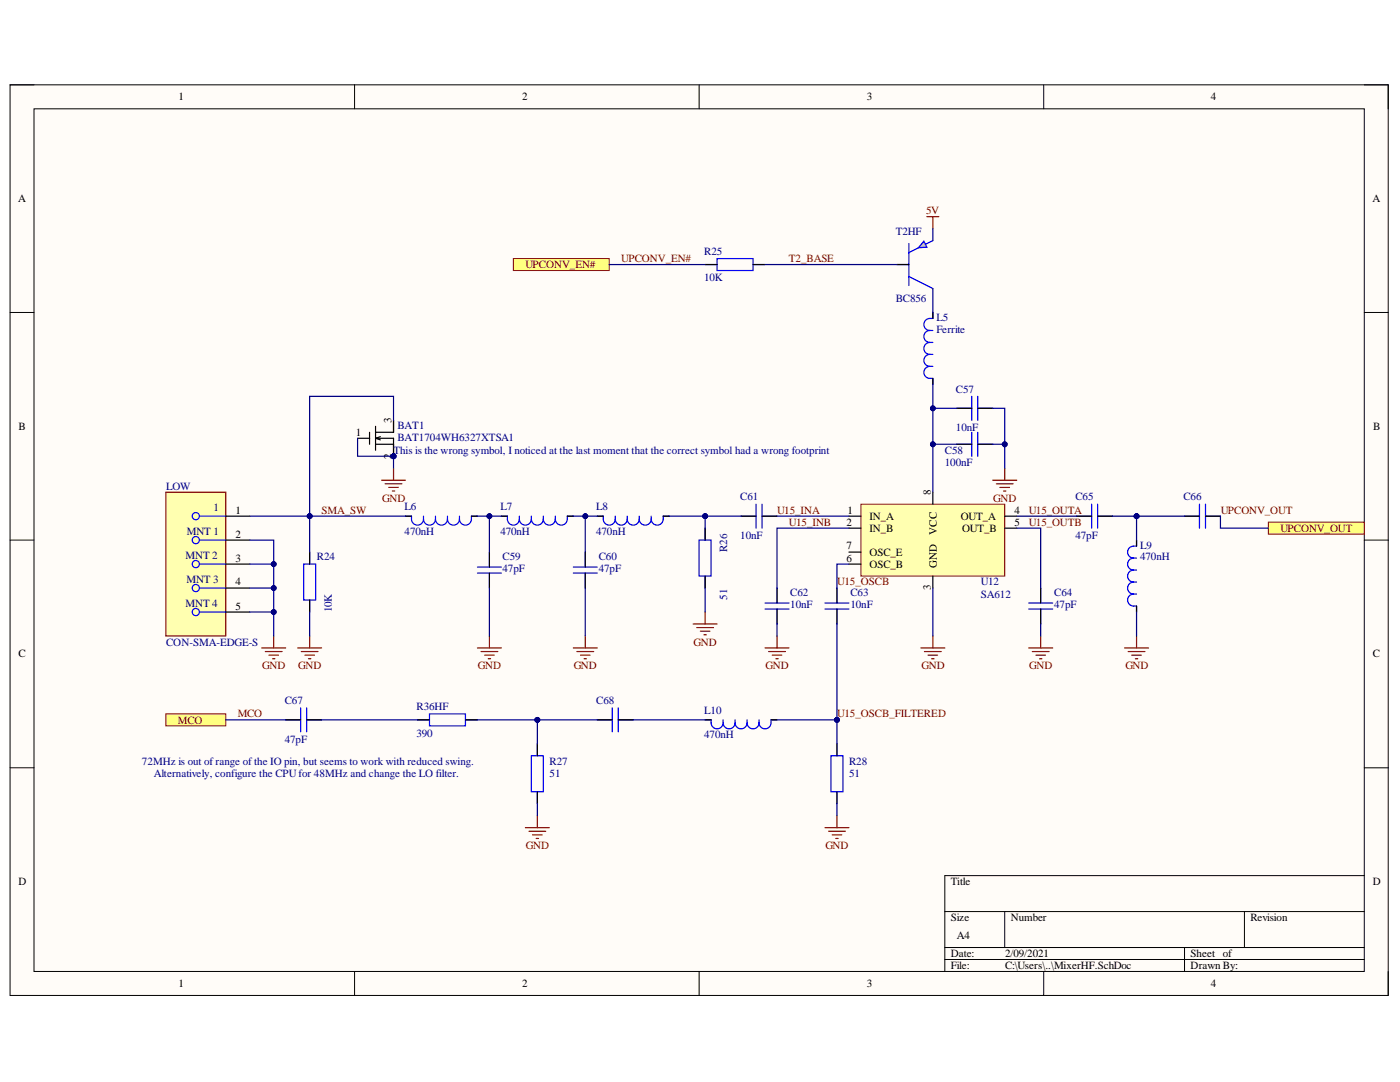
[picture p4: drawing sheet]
<svg xmlns="http://www.w3.org/2000/svg" width="279mm" height="216mm" viewBox="0 0 279 216" stroke-linecap="round" stroke-linejoin="round" font-family="sans-serif">
<defs><g id="words">
<g font-size="2.2">
<text x="35.6" y="20">1</text>
<text x="104.2" y="20">2</text>
<text x="173" y="20">3</text>
<text x="241.7" y="20">4</text>
<text x="3.6" y="40.3">A</text>
<text x="273.9" y="40.3">A</text>
<text x="3.7" y="85.8">B</text>
<text x="71" y="87">1</text>
<text x="78.1" y="84.4" transform="rotate(-90 78.1 84.4)">3</text>
<text x="274.1" y="85.8">B</text>
<text x="78.1" y="91.5" transform="rotate(-90 78.1 91.5)">2</text>
<text x="185.8" y="98.7" transform="rotate(-90 185.8 98.7)">8</text>
<text x="47" y="102.5">1</text>
<text x="47" y="107.3">2</text>
<text x="169" y="104.9">2</text>
<text x="169.1" y="102.5">1</text>
<text x="173.5" y="103.7">IN_A</text>
<text x="173.5" y="106.1">IN_B</text>
<text x="187" y="106.7" transform="rotate(-90 187 106.7)">VCC</text>
<text x="191.8" y="103.7">OUT_A</text>
<text x="192" y="106.1">OUT_B</text>
<text x="202.4" y="104.9">5</text>
<text x="202.4" y="102.5">4</text>
<text x="47" y="112.1">3</text>
<text x="169" y="109.6">7</text>
<text x="169" y="112.1">6</text>
<text x="173.5" y="110.9">OSC_E</text>
<text x="173.5" y="113.3">OSC_B</text>
<text x="187" y="113.3" transform="rotate(-90 187 113.3)">GND</text>
<text x="47" y="116.8">4</text>
<text x="185.8" y="117.7" transform="rotate(-90 185.8 117.7)">3</text>
<text x="47" y="121.6">5</text>
<text x="3.7" y="131.2">C</text>
<text x="274" y="131.2">C</text>
<text x="3.7" y="176.6">D</text>
<text x="189.8" y="176.6">Title</text>
<text x="274" y="176.6">D</text>
<text x="189.8" y="183.8">Size</text>
<text x="201.8" y="183.8">Number</text>
<text x="249.5" y="183.8">Revision</text>
<text x="189.8" y="190.9">Date:</text>
<text x="190.9" y="187.4">A4</text>
<text x="200.6" y="190.9">2/09/2021</text>
<text x="237.6" y="190.9">Sheet of</text>
<text x="35.6" y="196.9">1</text>
<text x="104.2" y="196.9">2</text>
<text x="173" y="196.9">3</text>
<text x="189.8" y="193.3">File:</text>
<text x="200.6" y="193.3">C:\Users\..\MixerHF.SchDoc</text>
<text x="237.6" y="193.3">Drawn By:</text>
<text x="241.7" y="196.9">4</text>
</g>
<g font-size="2.2" fill="#000080">
<text x="178.8" y="46.8">T2HF</text>
<text x="140.5" y="50.9">R25</text>
<text x="140.5" y="56.1">10K</text>
<text x="178.8" y="60.2">BC856</text>
<text x="186.9" y="64">L5</text>
<text x="186.9" y="66.4">Ferrite</text>
<text x="190.8" y="78.4">C57</text>
<text x="79.3" y="85.5">BAT1</text>
<text x="79.3" y="87.9">BAT1704WH6327XTSA1</text>
<text x="190.8" y="86">10nF</text>
<text x="78.6" y="90.5">This is the wrong symbol, I noticed at the last moment that the correct symbol had a wrong footprint</text>
<text x="188.6" y="90.5">C58</text>
<text x="188.6" y="92.9">100nF</text>
<text x="33.1" y="97.7">LOW</text>
<text x="80.8" y="101.8">L6</text>
<text x="99.9" y="101.8">L7</text>
<text x="119" y="101.8">L8</text>
<text x="147.7" y="99.8">C61</text>
<text x="214.6" y="99.8">C65</text>
<text x="236.2" y="99.8">C66</text>
<text x="37.3" y="106.8">MNT 1</text>
<text x="42.6" y="102">1</text>
<text x="80.8" y="106.7">470nH</text>
<text x="99.9" y="106.7">470nH</text>
<text x="119" y="106.7">470nH</text>
<text x="147.7" y="107.5">10nF</text>
<text x="214.6" y="107.5">47pF</text>
<text x="37" y="111.6">MNT 2</text>
<text x="63.3" y="111.8">R24</text>
<text x="100.3" y="111.8">C59</text>
<text x="119.5" y="111.8">C60</text>
<text x="145.1" y="110.1" transform="rotate(-90 145.1 110.1)">R26</text>
<text x="227.6" y="109.5">L9</text>
<text x="227.6" y="111.8">470nH</text>
<text x="37.2" y="116.4">MNT 3</text>
<text x="100.3" y="114.2">47pF</text>
<text x="119.5" y="114.2">47pF</text>
<text x="145.1" y="119.7" transform="rotate(-90 145.1 119.7)">51</text>
<text x="157.7" y="119">C62</text>
<text x="169.7" y="119">C63</text>
<text x="195.8" y="116.8">U12</text>
<text x="195.8" y="119.3">SA612</text>
<text x="210.4" y="119">C64</text>
<text x="37" y="121.1">MNT 4</text>
<text x="66.2" y="122.1" transform="rotate(-90 66.2 122.1)">10K</text>
<text x="157.7" y="121.4">10nF</text>
<text x="169.7" y="121.4">10nF</text>
<text x="210.4" y="121.4">47pF</text>
<text x="33.1" y="128.8">CON-SMA-EDGE-S</text>
<text x="56.8" y="140.5">C67</text>
<text x="83.1" y="141.7">R36HF</text>
<text x="119" y="140.5">C68</text>
<text x="140.5" y="142.4">L10</text>
<text x="56.8" y="148.2">47pF</text>
<text x="83.1" y="147">390</text>
<text x="140.5" y="147.3">470nH</text>
<text x="28.3" y="152.7">72MHz is out ofrange ofthe IO pin, but seems to work with reduced swing.</text>
<text x="30.7" y="155.1">Alternatively, configure the CPUfor 48MHz and change the LO filter.</text>
<text x="109.7" y="152.7">R27</text>
<text x="109.7" y="155.1">51</text>
<text x="169.5" y="152.7">R28</text>
<text x="169.5" y="155.1">51</text>
</g>
<g font-size="2.2" fill="#800000">
<text x="184.8" y="42.7">5V</text>
<text x="104.9" y="53.5">UPCONV_EN#</text>
<text x="124" y="52.3">UPCONV_EN#</text>
<text x="157.5" y="52.3">T2_BASE</text>
<text x="76.3" y="100.1">GND</text>
<text x="198.2" y="100.1">GND</text>
<text x="64.2" y="102.5">SMA_SW</text>
<text x="155.1" y="102.5">U15_INA</text>
<text x="157.5" y="104.9">U15_INB</text>
<text x="205.3" y="102.5">U15_OUTA</text>
<text x="205.3" y="104.9">U15_OUTB</text>
<text x="243.6" y="102.5">UPCONV_OUT</text>
<text x="255.5" y="106.1">UPCONV_OUT</text>
<text x="167.1" y="116.8">U15_OSCB</text>
<text x="138.4" y="128.8">GND</text>
<text x="52.3" y="133.6">GND</text>
<text x="59.5" y="133.6">GND</text>
<text x="95.4" y="133.6">GND</text>
<text x="114.5" y="133.6">GND</text>
<text x="152.8" y="133.6">GND</text>
<text x="183.9" y="133.6">GND</text>
<text x="205.4" y="133.6">GND</text>
<text x="224.6" y="133.6">GND</text>
<text x="47.4" y="143.1">MCO</text>
<text x="167.1" y="143.1">U15_OSCB_FILTERED</text>
<text x="35.5" y="144.4">MCO</text>
<text x="104.9" y="169.4">GND</text>
<text x="164.7" y="169.4">GND</text>
</g>
</g></defs>
<path d="M2 16.9h275.1v181.7h-275.1z" fill-rule="evenodd" fill="#fffcf8"/>
<path d="M2 16.9h275.1v181.7h-275.1z" fill="none" stroke="#000" stroke-width=".2"/>
<path d="M6.8 21.7h265.5v172.1h-265.5z" fill-rule="evenodd" fill="#fffcf8"/>
<g fill="none" stroke="#000" stroke-width=".2">
<path d="M2 16.9h4.8M70.8 16.9v4.8M139.5 16.9v4.8M208.3 16.9v4.8M272.3 16.9h4.8v4.8M6.8 21.7h265.5v172.1h-265.5zM2 62.3h4.8M272.3 62.3h4.8M2 107.8h4.8M272.3 107.8h4.8M2 153.2h4.8M272.3 153.2h4.8"/>
<path d="M272.3 174.7h-83.7v19.1M70.8 193.8v4.8M139.5 193.8v4.8M188.6 181.9h83.7M188.6 189.1h83.7M188.6 191.5h83.7M200.5 181.9v7.2M208.3 193.8v4.8M236.4 189.1v4.7M248.4 181.9v7.2M277.1 193.8v4.8"/>
</g>
<g fill="none" stroke="#00f" stroke-width=".24">
<path d="M214.9 103h3M217.9 100.6v4.8M219.1 103h2.9M219.1 100.6v4.8M226.2 116.1a1.2 1.2 0 0 0-1.2 1.2 1.2 1.2 0 0 0 1.2 1.2M226.2 118.5a1.19 1.19 0 0 0-1.2 1.2 1.19 1.19 0 0 0 1.2 1.2h.6v1.2M226.2 113.8a1.19 1.19 0 0 0-1.2 1.1 1.19 1.19 0 0 0 1.2 1.2M226.2 111.4a1.19 1.19 0 0 0-1.2 1.2 1.19 1.19 0 0 0 1.2 1.2M226.2 118.5h.6M226.2 116.1h.6M226.2 113.8h.6M226.2 111.4h.6"/>
<path d="M226.8 107.8v1.2a1.27 1.27 0 0 0-1.6 .5 1.27 1.27 0 0 0 .3 1.6l.7 .3M236.4 103h3M239.4 100.6v4.8M240.6 100.6v4.8M240.6 103h3"/>
</g>
<path d="M214.9 103h3M219.1 103h2.9M226.8 107.8v1.2M236.4 103h3M240.6 103h3M226.8 120.9v1.2" fill="none" stroke="#000" stroke-width=".24"/>
<path d="M224.4 129.3h4.8M225.2 130h3.3M225.9 130.7h1.9M226.6 131.5h.5M226.8 126.9v2.4" fill="none" stroke="#800000" stroke-width=".24"/>
<path d="M171.8 100.6h28.7v14.3h-28.7z" fill-rule="evenodd" fill="#ffffb0"/>
<path d="M171.8 100.6h28.7v14.3h-28.7z" fill="none" stroke="#800000" stroke-width=".2"/>
<g fill="none" stroke="#000" stroke-width=".24">
<path d="M186.2 98.2v2.4M190.9 88.6h3M195.1 88.6h3M140.7 105.4v2.4M140.7 114.9v2.4M169.4 103h2.4M169.4 105.4h2.4M169.4 110.2h2.4M169.4 112.6h2.4M186.2 114.9v2.4M200.5 103h2.4M200.5 105.4h2.4"/>
<path d="M207.7 117.3v3M207.7 121.5v3M57 143.6h3M61.2 143.6h3M83.3 143.6h2.4M92.9 143.6h2.4M107.2 148.4v2.4M107.2 158v2.4M140.7 143.6h1.2M153.9 143.6h1.2M167 148.4v2.4M167 158v2.4"/>
</g>
<g fill="none" stroke="#00f" stroke-width=".24">
<path d="M190.9 88.6h3M193.9 86.3v4.7M195.1 86.3v4.7M195.1 88.6h3M139.5 107.8h2.4v7.1h-2.4zM140.7 105.4v2.4M140.7 114.9v2.4M207.7 117.3v3M205.3 120.3h4.8M205.3 121.5h4.8M207.7 121.5v3M57 143.6h3"/>
<path d="M60 141.2v4.8M61.2 143.6h3M61.2 141.2v4.8M83.3 143.6h2.4M85.7 142.4h7.2v2.4h-7.2zM92.9 143.6h2.4M106 150.8h2.4v7.2h-2.4zM107.2 148.4v2.4M107.2 158v2.4M140.7 143.6h1.2a1.28 1.28 0 0 0 .5 1.6 1.28 1.28 0 0 0 1.7-.3l.2-.7M144.3 144.2a1.19 1.19 0 0 0 1.2 1.2 1.19 1.19 0 0 0 1.2-1.2M144.3 143.6v.6"/>
<path d="M146.7 144.2a1.2 1.2 0 0 0 1.2 1.2 1.2 1.2 0 0 0 1.2-1.2M146.7 143.6v.6M149.1 144.2a1.19 1.19 0 0 0 1.2 1.2 1.19 1.19 0 0 0 1.2-1.2M149.1 143.6v.6M151.5 143.6v.6M155.1 143.6h-1.2a1.28 1.28 0 0 1-.5 1.6 1.28 1.28 0 0 1-1.7-.3l-.2-.7M165.8 150.8h2.4v7.2h-2.4zM167 148.4v2.4M167 158v2.4"/>
</g>
<g fill="none" stroke="#800000" stroke-width=".24">
<path d="M185 43.2h2.4M186.2 43.2v2.4M198.1 95.8h4.8M198.8 96.5h3.4M199.6 97.3h1.9M200.3 98h.5M200.5 93.4v2.4M138.3 124.5h4.8M139 125.2h3.4M139.8 125.9h1.9M140.5 126.7h.5M140.7 122.1v2.4"/>
<path d="M152.7 129.3h4.8M153.4 130h3.3M154.1 130.7h1.9M154.8 131.4h.5M155.1 126.9v2.4M183.8 129.3h4.8M184.5 130h3.3M185.2 130.7h1.9M185.9 131.5h.5M186.2 126.9v2.4M205.3 129.3h4.8M206 130h3.4"/>
<path d="M206.7 130.7h2M207.5 131.5h.4M207.7 126.9v2.4M104.8 165.2h4.8M105.6 165.9h3.3M106.3 166.6h1.9M107 167.3h.5M107.2 162.8v2.4M164.6 165.2h4.8M165.4 165.9h3.3M166.1 166.6h1.9M166.8 167.3h.5"/>
<path d="M167 162.8v2.4"/>
</g>
<path d="M33.1 142.4h12v2.4h-12z" fill-rule="evenodd" fill="#ffff80"/>
<path d="M33.1 142.4h12v2.4h-12z" fill="none" stroke="#800000" stroke-width=".2"/>
<g fill="none" stroke="#00f" stroke-width=".24">
<path d="M185.6 70.7a1.19 1.19 0 0 0-1.2 1.2 1.19 1.19 0 0 0 1.2 1.2M185.6 73.1a1.2 1.2 0 0 0-1.2 1.2 1.2 1.2 0 0 0 1.2 1.2h.6v1.2M185.6 68.3a1.19 1.19 0 0 0-1.2 1.2 1.19 1.19 0 0 0 1.2 1.2M185.6 65.9a1.19 1.19 0 0 0-1.2 1.2 1.19 1.19 0 0 0 1.2 1.2M185.6 73.1h.6M185.6 70.7h.6M185.6 68.3h.6M185.6 65.9h.6M186.2 62.3v1.2a1.28 1.28 0 0 0-1.6 .6 1.28 1.28 0 0 0 .3 1.6l.7 .2M80.9 103h1.2a1.28 1.28 0 0 0 .5 1.6 1.28 1.28 0 0 0 1.7-.3l.2-.7M84.5 103.6a1.19 1.19 0 0 0 1.2 1.2 1.19 1.19 0 0 0 1.2-1.2M84.5 103v.6"/>
<path d="M86.9 103.6a1.2 1.2 0 0 0 1.2 1.2 1.2 1.2 0 0 0 1.2-1.2M86.9 103v.6M89.3 103.6a1.2 1.2 0 0 0 1.2 1.2 1.2 1.2 0 0 0 1.2-1.2M89.3 103v.6M91.7 103v.6M95.3 103h-1.2a1.28 1.28 0 0 1-.5 1.6 1.28 1.28 0 0 1-1.7-.3l-.2-.7"/>
</g>
<path d="M186.2 62.3v1.2M186.2 75.5v1.2M80.9 103h1.2M94.1 103h1.2" fill="none" stroke="#000" stroke-width=".24"/>
<path d="M95.3 129.3h4.8M96 130h3.3M96.7 130.7h1.9M97.4 131.4h.5M97.7 126.9v2.4" fill="none" stroke="#800000" stroke-width=".24"/>
<path d="M253.1 104.2h19.2v2.4h-19.2z" fill-rule="evenodd" fill="#ffff80"/>
<path d="M253.1 104.2h19.2v2.4h-19.2z" fill="none" stroke="#800000" stroke-width=".2"/>
<path d="M179 52.8h2.4M181.4 55.2l4.8 2.4M181.4 48.6v8.4M186.2 48l-4.8 2.4" fill="none" stroke="#00f" stroke-width=".24"/>
<path d="M184.4 48.1l.6 1.2-1.7 .1z" fill="#c0c0c0"/>
<path d="M140.7 52.8h2.4M143.1 51.6h7.2v2.4h-7.2zM150.3 52.8h2.4M184.4 48.1l.6 1.2-1.7 .1z" fill="none" stroke="#00f" stroke-width=".24"/>
<path d="M140.7 52.8h2.4M150.3 52.8h2.4M179 52.8h2.4" fill="none" stroke="#000" stroke-width=".24"/>
<path d="M102.5 51.6h19.1v2.4h-19.1z" fill-rule="evenodd" fill="#ffff80"/>
<path d="M102.5 51.6h19.1v2.4h-19.1z" fill="none" stroke="#800000" stroke-width=".2"/>
<path d="M60.6 112.6h2.4v7.1h-2.4zM61.8 110.2v2.4M61.8 119.7v2.4" fill="none" stroke="#00f" stroke-width=".24"/>
<path d="M61.8 110.2v2.4M61.8 119.7v2.4" fill="none" stroke="#000" stroke-width=".24"/>
<path d="M59.4 129.3h4.8M60.1 130h3.4M60.8 130.7h2M61.6 131.4h.4M61.8 126.9v2.4" fill="none" stroke="#800000" stroke-width=".24"/>
<circle cx="78.5" cy="91" r=".48" fill="#000080"/>
<circle cx="78.5" cy="91" r=".48" fill="none" stroke="#000080" stroke-width=".2"/>
<path d="M71.4 87.5h2.4M73.8 86.3v2.3M75 85.1v4.7M75 87.5h3.5v3.5M75 88.6h3.5M75 87.5l.9 .3M75.9 87.1l-.9 .4M78.5 83.9v2.4h-3.5" fill="none" stroke="#000" stroke-width=".24"/>
<circle cx="78.5" cy="91" r=".48" fill="#000080"/>
<circle cx="78.5" cy="91" r=".48" fill="none" stroke="#000080" stroke-width=".2"/>
<path d="M76.1 95.8h4.8M76.9 96.5h3.3M77.6 97.3h1.9M78.3 98h.5M78.5 93.4v2.4M114.4 129.3h4.8M115.1 130h3.4M115.8 130.7h2M116.6 131.4h.4M116.8 126.9v2.4" fill="none" stroke="#800000" stroke-width=".24"/>
<g fill="none" stroke="#00f" stroke-width=".24">
<path d="M193.9 79.1v4.8M195.1 79.1v4.8M190.9 81.5h3M195.1 81.5h3M95.3 113.2h4.8M95.3 114.4h4.8M97.7 110.2v3M97.7 114.4v2.9M100.1 103h1.2a1.28 1.28 0 0 0 .5 1.6 1.28 1.28 0 0 0 1.6-.3l.2-.7M103.6 103.6a1.2 1.2 0 0 0 1.2 1.2 1.2 1.2 0 0 0 1.2-1.2M103.6 103v.6M106 103.6a1.19 1.19 0 0 0 1.2 1.2 1.19 1.19 0 0 0 1.2-1.2"/>
<path d="M106 103v.6M108.4 103.6a1.2 1.2 0 0 0 1.2 1.2 1.2 1.2 0 0 0 1.2-1.2M108.4 103v.6M110.8 103v.6M114.4 103h-1.2a1.28 1.28 0 0 1-.5 1.6 1.28 1.28 0 0 1-1.6-.3l-.3-.7M114.4 113.2h4.8M114.4 114.4h4.8M116.8 110.2v3M116.8 114.4v2.9M119.2 103h1.2a1.28 1.28 0 0 0 .5 1.6 1.28 1.28 0 0 0 1.7-.3l.2-.7M122.8 103.6a1.19 1.19 0 0 0 1.2 1.2 1.19 1.19 0 0 0 1.2-1.2M122.8 103v.6"/>
<path d="M125.2 103.6a1.2 1.2 0 0 0 1.2 1.2 1.2 1.2 0 0 0 1.2-1.2M125.2 103v.6M127.6 103.6a1.19 1.19 0 0 0 1.2 1.2 1.19 1.19 0 0 0 1.2-1.2M127.6 103v.6M130 103v.6M133.5 103h-1.1a1.28 1.28 0 0 1-.6 1.6 1.28 1.28 0 0 1-1.6-.3l-.2-.7M147.9 103h3M150.9 100.6v4.8M152.1 103h3M152.1 100.6v4.8M155.1 117.3v3M167 117.3v3"/>
<path d="M152.7 121.5h4.8M152.7 120.3h4.8M155.1 121.5v3M164.6 121.5h4.8M164.6 120.3h4.8M167 121.5v3M119.2 143.6h3M122.2 141.2v4.8M123.4 141.2v4.8M123.4 143.6h3"/>
</g>
<g fill="none" stroke="#000" stroke-width=".24">
<path d="M190.9 81.5h3M195.1 81.5h3M97.7 110.2v3M97.7 114.4v2.9M100.1 103h1.2M113.2 103h1.2M116.8 110.2v3M116.8 114.4v2.9M119.2 103h1.2M132.4 103h1.1M147.9 103h3M152.1 103h3"/>
<path d="M155.1 117.3v3M167 117.3v3M155.1 121.5v3M167 121.5v3M119.2 143.6h3M123.4 143.6h3"/>
</g>
<circle cx="167" cy="143.6" r=".48" fill="#000080"/>
<circle cx="167" cy="143.6" r=".48" fill="none" stroke="#000080" stroke-width=".2"/>
<path d="M33.1 98.2h12v28.7h-12z" fill-rule="evenodd" fill="#ffffb0"/>
<path d="M33.1 98.2h12v28.7h-12z" fill="none" stroke="#800000" stroke-width=".24"/>
<g fill="none" stroke="#00f" stroke-width=".24">
<path d="M39.8 103h5.3M39.8 107.8h5.3M39.8 112.6h5.3M39.8 117.3h5.3M39.8 122.1h5.3"/>
<circle cx="39.1" cy="107.8" r=".72"/>
<circle cx="39.1" cy="103" r=".72"/>
<circle cx="39.1" cy="112.6" r=".72"/>
<circle cx="39.1" cy="117.3" r=".72"/>
<circle cx="39.1" cy="122.1" r=".72"/>
</g>
<path d="M45.1 103h4.7M45.1 107.8h4.7M45.1 112.6h4.7M45.1 117.3h4.7M45.1 122.1h4.7" fill="none" stroke="#000" stroke-width=".24"/>
<path d="M226.8 103v4.8" fill="none" stroke="#000080" stroke-width=".24"/>
<circle cx="226.8" cy="103" r=".48" fill="#000080"/>
<circle cx="226.8" cy="103" r=".48" fill="none" stroke="#000080" stroke-width=".2"/>
<path d="M78.5 83.9v-4.8h-16.7v23.9M45.1 143.6h11.9" fill="none" stroke="#000080" stroke-width=".24"/>
<circle cx="61.8" cy="103" r=".48" fill="#000080"/>
<circle cx="61.8" cy="103" r=".48" fill="none" stroke="#000080" stroke-width=".2"/>
<path d="M71.4 87.5v3.5h7.1M64.2 143.6h19.1" fill="none" stroke="#000080" stroke-width=".24"/>
<circle cx="78.5" cy="91" r=".48" fill="#000080"/>
<circle cx="78.5" cy="91" r=".48" fill="none" stroke="#000080" stroke-width=".2"/>
<path d="M95.3 143.6h11.9" fill="none" stroke="#000080" stroke-width=".24"/>
<circle cx="107.2" cy="143.6" r=".48" fill="#000080"/>
<circle cx="107.2" cy="143.6" r=".48" fill="none" stroke="#000080" stroke-width=".2"/>
<path d="M95.3 103h4.8" fill="none" stroke="#000080" stroke-width=".24"/>
<circle cx="97.7" cy="103" r=".48" fill="#000080"/>
<circle cx="97.7" cy="103" r=".48" fill="none" stroke="#000080" stroke-width=".2"/>
<path d="M107.2 143.6h12" fill="none" stroke="#000080" stroke-width=".24"/>
<circle cx="107.2" cy="143.6" r=".48" fill="#000080"/>
<circle cx="107.2" cy="143.6" r=".48" fill="none" stroke="#000080" stroke-width=".2"/>
<path d="M114.4 103h4.8" fill="none" stroke="#000080" stroke-width=".24"/>
<circle cx="116.8" cy="103" r=".48" fill="#000080"/>
<circle cx="116.8" cy="103" r=".48" fill="none" stroke="#000080" stroke-width=".2"/>
<path d="M121.6 52.8h19.1M133.5 103h7.2M126.4 143.6h14.3" fill="none" stroke="#000080" stroke-width=".24"/>
<circle cx="140.7" cy="103" r=".48" fill="#000080"/>
<circle cx="140.7" cy="103" r=".48" fill="none" stroke="#000080" stroke-width=".2"/>
<path d="M140.7 103h7.2" fill="none" stroke="#000080" stroke-width=".24"/>
<circle cx="140.7" cy="103" r=".48" fill="#000080"/>
<circle cx="140.7" cy="103" r=".48" fill="none" stroke="#000080" stroke-width=".2"/>
<path d="M152.7 52.8h26.3M155.1 143.6h11.9" fill="none" stroke="#000080" stroke-width=".24"/>
<circle cx="167" cy="143.6" r=".48" fill="#000080"/>
<circle cx="167" cy="143.6" r=".48" fill="none" stroke="#000080" stroke-width=".2"/>
<path d="M186.2 88.6h4.7M155.1 103h14.3M169.4 105.4h-14.3v11.9M169.4 112.6h-2.4v4.7" fill="none" stroke="#000080" stroke-width=".24"/>
<circle cx="186.2" cy="88.7" r=".48" fill="#000080"/>
<circle cx="186.2" cy="88.7" r=".48" fill="none" stroke="#000080" stroke-width=".2"/>
<path d="M186.2 81.5h4.7" fill="none" stroke="#000080" stroke-width=".24"/>
<circle cx="186.2" cy="81.5" r=".48" fill="#000080"/>
<circle cx="186.2" cy="81.5" r=".48" fill="none" stroke="#000080" stroke-width=".2"/>
<path d="M198.1 88.6h2.4" fill="none" stroke="#000080" stroke-width=".24"/>
<circle cx="200.5" cy="88.7" r=".48" fill="#000080"/>
<circle cx="200.5" cy="88.7" r=".48" fill="none" stroke="#000080" stroke-width=".2"/>
<path d="M198.1 81.5h2.4v11.9" fill="none" stroke="#000080" stroke-width=".24"/>
<circle cx="200.5" cy="88.7" r=".48" fill="#000080"/>
<circle cx="200.5" cy="88.7" r=".48" fill="none" stroke="#000080" stroke-width=".2"/>
<path d="M202.9 105.4h4.8v11.9M202.9 103h12M222 103h4.8" fill="none" stroke="#000080" stroke-width=".24"/>
<circle cx="226.8" cy="103" r=".48" fill="#000080"/>
<circle cx="226.8" cy="103" r=".48" fill="none" stroke="#000080" stroke-width=".2"/>
<path d="M226.8 103h9.6" fill="none" stroke="#000080" stroke-width=".24"/>
<circle cx="226.8" cy="103" r=".48" fill="#000080"/>
<circle cx="226.8" cy="103" r=".48" fill="none" stroke="#000080" stroke-width=".2"/>
<path d="M61.8 103v7.2M243.6 103v2.4h9.5M61.8 122.1v4.8" fill="none" stroke="#000080" stroke-width=".24"/>
<circle cx="61.8" cy="103" r=".48" fill="#000080"/>
<circle cx="61.8" cy="103" r=".48" fill="none" stroke="#000080" stroke-width=".2"/>
<path d="M78.5 91v2.4" fill="none" stroke="#000080" stroke-width=".24"/>
<circle cx="78.5" cy="91" r=".48" fill="#000080"/>
<circle cx="78.5" cy="91" r=".48" fill="none" stroke="#000080" stroke-width=".2"/>
<path d="M97.7 103v7.2M97.7 117.3v9.6" fill="none" stroke="#000080" stroke-width=".24"/>
<circle cx="97.7" cy="103" r=".48" fill="#000080"/>
<circle cx="97.7" cy="103" r=".48" fill="none" stroke="#000080" stroke-width=".2"/>
<path d="M107.2 143.6v4.8M107.2 160.4v2.4" fill="none" stroke="#000080" stroke-width=".24"/>
<circle cx="107.2" cy="143.6" r=".48" fill="#000080"/>
<circle cx="107.2" cy="143.6" r=".48" fill="none" stroke="#000080" stroke-width=".2"/>
<path d="M116.8 103v7.2M116.8 117.3v9.6" fill="none" stroke="#000080" stroke-width=".24"/>
<circle cx="116.8" cy="103" r=".48" fill="#000080"/>
<circle cx="116.8" cy="103" r=".48" fill="none" stroke="#000080" stroke-width=".2"/>
<path d="M140.7 103v2.4M140.7 117.3v4.8" fill="none" stroke="#000080" stroke-width=".24"/>
<circle cx="140.7" cy="103" r=".48" fill="#000080"/>
<circle cx="140.7" cy="103" r=".48" fill="none" stroke="#000080" stroke-width=".2"/>
<path d="M155.1 124.5v2.4M167 124.5v23.9M167 160.4v2.4" fill="none" stroke="#000080" stroke-width=".24"/>
<circle cx="167" cy="143.6" r=".48" fill="#000080"/>
<circle cx="167" cy="143.6" r=".48" fill="none" stroke="#000080" stroke-width=".2"/>
<path d="M186.2 76.7v21.5M186.2 117.3v9.6" fill="none" stroke="#000080" stroke-width=".24"/>
<circle cx="186.2" cy="81.5" r=".48" fill="#000080"/>
<circle cx="186.2" cy="81.5" r=".48" fill="none" stroke="#000080" stroke-width=".2"/>
<circle cx="186.2" cy="88.7" r=".48" fill="#000080"/>
<circle cx="186.2" cy="88.7" r=".48" fill="none" stroke="#000080" stroke-width=".2"/>
<path d="M186.2 45.6v2.4M186.2 57.6v4.7M49.8 103h31.1M207.7 124.5v2.4M226.8 122.1v4.8" fill="none" stroke="#000080" stroke-width=".24"/>
<path d="M52.2 129.3h4.8M52.9 130h3.4M53.7 130.7h1.9M54.4 131.4h.5M54.6 126.9v2.4" fill="none" stroke="#800000" stroke-width=".24"/>
<circle cx="61.8" cy="103" r=".48" fill="#000080"/>
<circle cx="61.8" cy="103" r=".48" fill="none" stroke="#000080" stroke-width=".2"/>
<path d="M49.8 107.8h4.8v19.1" fill="none" stroke="#000080" stroke-width=".24"/>
<circle cx="54.6" cy="112.6" r=".48" fill="#000080"/>
<circle cx="54.6" cy="112.6" r=".48" fill="none" stroke="#000080" stroke-width=".2"/>
<circle cx="54.6" cy="117.3" r=".48" fill="#000080"/>
<circle cx="54.6" cy="117.3" r=".48" fill="none" stroke="#000080" stroke-width=".2"/>
<circle cx="54.6" cy="122.1" r=".48" fill="#000080"/>
<circle cx="54.6" cy="122.1" r=".48" fill="none" stroke="#000080" stroke-width=".2"/>
<path d="M49.8 112.6h4.8" fill="none" stroke="#000080" stroke-width=".24"/>
<circle cx="54.6" cy="112.6" r=".48" fill="#000080"/>
<circle cx="54.6" cy="112.6" r=".48" fill="none" stroke="#000080" stroke-width=".2"/>
<path d="M49.8 117.3h4.8" fill="none" stroke="#000080" stroke-width=".24"/>
<circle cx="54.6" cy="117.3" r=".48" fill="#000080"/>
<circle cx="54.6" cy="117.3" r=".48" fill="none" stroke="#000080" stroke-width=".2"/>
<path d="M49.8 122.1h4.8" fill="none" stroke="#000080" stroke-width=".24"/>
<circle cx="54.6" cy="122.1" r=".48" fill="#000080"/>
<circle cx="54.6" cy="122.1" r=".48" fill="none" stroke="#000080" stroke-width=".2"/>
<use href="#words"/>
</svg>
